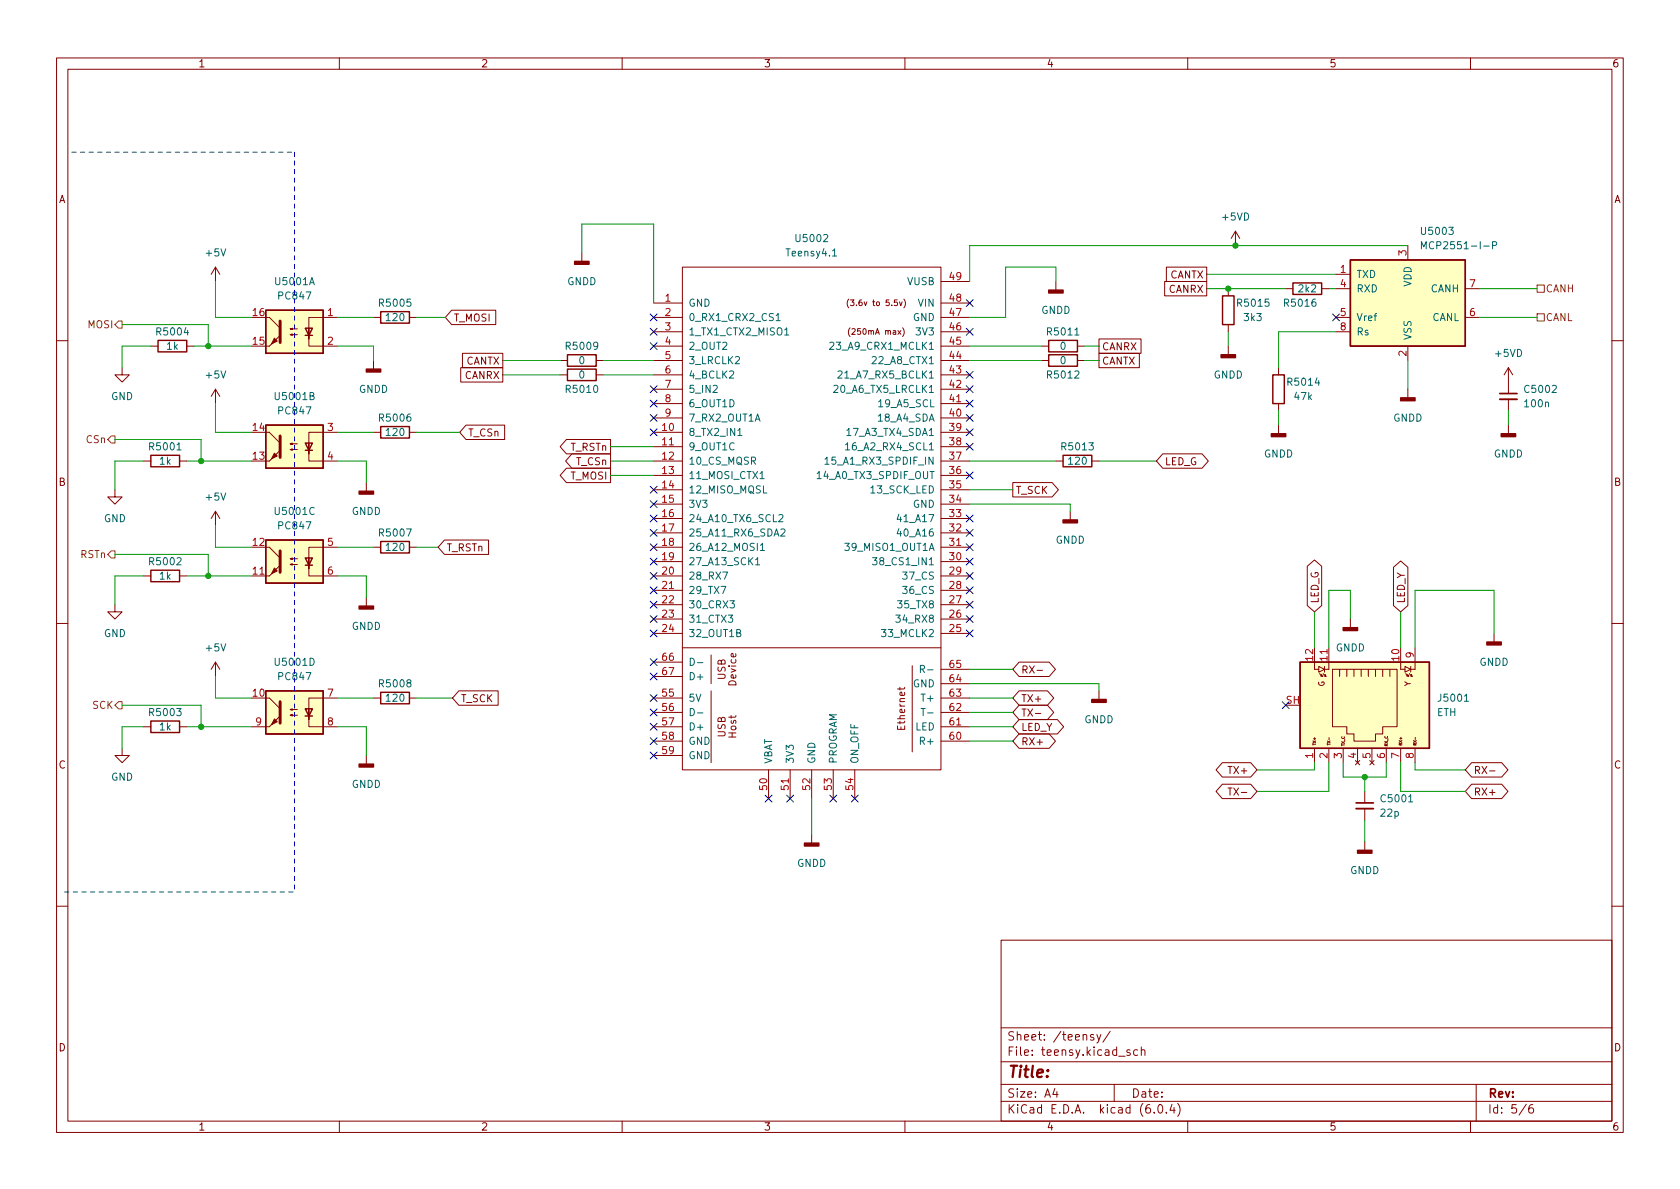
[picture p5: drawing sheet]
<svg xmlns="http://www.w3.org/2000/svg" width="297mm" height="210mm" viewBox="0 0 297 210" stroke-linecap="round" stroke-linejoin="round" font-family="sans-serif">
<defs><g id="words">
<text font-size="2.8" fill="#840000" x="178" y="190.6">Title:</text>
<g font-size="2.1" fill="#840000">
<text x="178" y="184">Sheet: /teensy/</text>
<text x="178" y="186.7">File: teensy.kicad_sch</text>
<text x="178" y="196.9">KiCad E.D.A. kicad (6.0.4)</text>
<text x="178" y="194.1">Size: A4</text>
<text x="200" y="194.1">Date:</text>
<text x="263" y="194.1">Rev:</text>
<text x="263" y="196.9">Id: 5/6</text>
</g>
<g font-size="1.8" fill="#840000">
<text x="35" y="11.9">1</text>
<text x="85" y="11.9">2</text>
<text x="135" y="11.9">3</text>
<text x="185" y="11.9">4</text>
<text x="235" y="11.9">5</text>
<text x="285" y="11.9">6</text>
<text x="10.3" y="35.9">A</text>
<text x="285.3" y="35.9">A</text>
<text x="206.6" y="51.8">CANRX</text>
<text x="206.8" y="49.2">CANTX</text>
<text x="80.2" y="56.9">T_MOSI</text>
<text x="82.3" y="64.5">CANTX</text>
<text x="194.8" y="64.5">CANTX</text>
<text x="194.8" y="61.9">CANRX</text>
<text x="82.1" y="67">CANRX</text>
<text x="82.7" y="77.2">T_CSn</text>
<text x="100.8" y="79.7">T_RSTn</text>
<text x="101.9" y="82.3">T_CSn</text>
<text x="205.9" y="82.3">LED_G</text>
<text x="10.3" y="85.9">B</text>
<text x="100.9" y="84.8">T_MOSI</text>
<text x="179.5" y="87.3">T_SCK</text>
<text x="285.3" y="85.9">B</text>
<text x="78.9" y="97.5">T_RSTn</text>
<text x="233.1" y="106.8" transform="rotate(-90 233.1 106.8)">LED_G</text>
<text x="248.4" y="106.8" transform="rotate(-90 248.4 106.8)">LED_Y</text>
<text x="180.5" y="119.1">RX-</text>
<text x="81.4" y="124.2">T_SCK</text>
<text x="128.3" y="120.2" transform="rotate(-90 128.3 120.2)">USB</text>
<text x="130.2" y="121.2" transform="rotate(-90 130.2 121.2)">Device</text>
<text x="180.5" y="124.2">TX+</text>
<text x="128.3" y="130.4" transform="rotate(-90 128.3 130.4)">USB</text>
<text x="130.2" y="130.5" transform="rotate(-90 130.2 130.5)">Host</text>
<text x="160" y="128.9" transform="rotate(-90 160 128.9)">Ethernet</text>
<text x="180.5" y="126.7">TX-</text>
<text x="180.5" y="131.8">RX+</text>
<text x="180.5" y="129.2">LED_Y</text>
<text x="10.3" y="135.9">C</text>
<text x="217.5" y="136.9">TX+</text>
<text x="260.5" y="136.9">RX-</text>
<text x="285.3" y="135.9">C</text>
<text x="218" y="140.7">TX-</text>
<text x="260.5" y="140.7">RX+</text>
<text x="10.3" y="185.9">D</text>
<text x="285.3" y="185.9">D</text>
<text x="35" y="199.9">1</text>
<text x="85" y="199.9">2</text>
<text x="135" y="199.9">3</text>
<text x="185" y="199.9">4</text>
<text x="235" y="199.9">5</text>
<text x="285" y="199.9">6</text>
</g>
<g font-size="1.8" fill="#006464">
<text x="216.2" y="39">+5VD</text>
<text x="251.5" y="41.5">U5003</text>
<text x="36.5" y="45.3">+5V</text>
<text x="139.2" y="45.3">Teensy4.1</text>
<text x="140.9" y="42.8">U5002</text>
<text x="252.6" y="44.1">MCP2551-I-P</text>
<text x="48.8" y="50.4">U5001A</text>
<text x="49.4" y="53">PC847</text>
<text x="100.3" y="50.4">GNDD</text>
<text x="160.4" y="50.4">VUSB</text>
<text x="229.7" y="51.7">2k2</text>
<text x="239.8" y="49.1">TXD</text>
<text x="239.8" y="51.7">RXD</text>
<text x="249.6" y="50.7" transform="rotate(-90 249.6 50.7)">VDD</text>
<text x="253" y="51.7">CANH</text>
<text x="27.9" y="59.3">R5004</text>
<text x="67.2" y="54.2">R5005</text>
<text x="68.4" y="56.8">120</text>
<text x="121.7" y="54.2">GND</text>
<text x="121.7" y="56.8">0_RX1_CRX2_CS1</text>
<text x="121.7" y="59.3">1_TX1_CTX2_MISO1</text>
<text x="161.4" y="56.8">GND</text>
<text x="162.2" y="59.3">3V3</text>
<text x="162.4" y="54.2">VIN</text>
<text x="184.1" y="55.5">GNDD</text>
<text x="185.4" y="59.3">R5011</text>
<text x="219" y="54.2">R5015</text>
<text x="220" y="56.8">3k3</text>
<text x="227.3" y="54.2">R5016</text>
<text x="239.8" y="56.8">Vref</text>
<text x="239.8" y="59.3">Rs</text>
<text x="253.2" y="56.8">CANL</text>
<text x="29.5" y="61.8">1k</text>
<text x="100.3" y="61.8">R5009</text>
<text x="102.4" y="64.4">0</text>
<text x="121.7" y="64.4">3_LRCLK2</text>
<text x="121.7" y="61.8">2_OUT2</text>
<text x="147.4" y="61.8">23_A9_CRX1_MCLK1</text>
<text x="154.6" y="64.4">22_A8_CTX1</text>
<text x="187.5" y="61.8">0</text>
<text x="187.5" y="64.4">0</text>
<text x="249.6" y="60.2" transform="rotate(-90 249.6 60.2)">VSS</text>
<text x="264.5" y="63.1">+5VD</text>
<text x="19.6" y="70.7">GND</text>
<text x="36.5" y="66.9">+5V</text>
<text x="48.8" y="70.7">U5001B</text>
<text x="63.4" y="69.5">GNDD</text>
<text x="100.3" y="69.5">R5010</text>
<text x="102.4" y="66.9">0</text>
<text x="121.7" y="66.9">4_BCLK2</text>
<text x="121.7" y="69.5">5_IN2</text>
<text x="148" y="69.5">20_A6_TX5_LRCLK1</text>
<text x="148.8" y="66.9">21_A7_RX5_BCLK1</text>
<text x="185.4" y="66.9">R5012</text>
<text x="214.6" y="66.9">GNDD</text>
<text x="227.9" y="68.2">R5014</text>
<text x="228.9" y="70.7">47k</text>
<text x="269.8" y="69.5">C5002</text>
<text x="49.4" y="73.3">PC847</text>
<text x="67.2" y="74.5">R5006</text>
<text x="68.4" y="77.1">120</text>
<text x="121.7" y="77.1">8_TX2_IN1</text>
<text x="121.7" y="72">6_OUT1D</text>
<text x="121.7" y="74.5">7_RX2_OUT1A</text>
<text x="150.2" y="77.1">17_A3_TX4_SDA1</text>
<text x="155.4" y="74.5">18_A4_SDA</text>
<text x="155.6" y="72">19_A5_SCL</text>
<text x="246.3" y="74.5">GNDD</text>
<text x="269.7" y="72">100n</text>
<text x="26.6" y="79.6">R5001</text>
<text x="28.2" y="82.2">1k</text>
<text x="121.7" y="79.6">9_OUT1C</text>
<text x="121.7" y="82.2">10_CS_MQSR</text>
<text x="146.8" y="82.2">15_A1_RX3_SPDIF_IN</text>
<text x="150.2" y="79.6">16_A2_RX4_SCL1</text>
<text x="187.9" y="79.6">R5013</text>
<text x="189" y="82.2">120</text>
<text x="223.5" y="80.9">GNDD</text>
<text x="264.1" y="80.9">GNDD</text>
<text x="36.5" y="88.5">+5V</text>
<text x="121.7" y="84.7">11_MOSI_CTX1</text>
<text x="121.7" y="87.2">12_MISO_MQSL</text>
<text x="121.7" y="89.8">3V3</text>
<text x="145" y="84.7">14_A0_TX3_SPDIF_OUT</text>
<text x="154.1" y="87.2">13_SCK_LED</text>
<text x="161.4" y="89.8">GND</text>
<text x="18.4" y="92.3">GND</text>
<text x="48.8" y="91.1">U5001C</text>
<text x="49.4" y="93.6">PC847</text>
<text x="62.2" y="91.1">GNDD</text>
<text x="67.2" y="94.9">R5007</text>
<text x="121.7" y="92.3">24_A10_TX6_SCL2</text>
<text x="121.7" y="94.9">25_A11_RX6_SDA2</text>
<text x="159.2" y="94.9">40_A16</text>
<text x="159.2" y="92.3">41_A17</text>
<text x="26.6" y="99.9">R5002</text>
<text x="68.4" y="97.4">120</text>
<text x="121.7" y="97.4">26_A12_MOSI1</text>
<text x="121.7" y="99.9">27_A13_SCK1</text>
<text x="149.9" y="97.4">39_MISO1_OUT1A</text>
<text x="155.2" y="99.9">38_CS1_IN1</text>
<text x="186.6" y="96.1">GNDD</text>
<text x="28.2" y="102.5">1k</text>
<text x="121.7" y="102.5">28_RX7</text>
<text x="121.7" y="105">29_TX7</text>
<text x="121.7" y="107.6">30_CRX3</text>
<text x="159.2" y="107.6">35_TX8</text>
<text x="159.9" y="105">36_CS</text>
<text x="159.9" y="102.5">37_CS</text>
<text x="18.4" y="112.6">GND</text>
<text x="62.2" y="111.4">GNDD</text>
<text x="121.7" y="110.1">31_CTX3</text>
<text x="121.7" y="112.6">32_OUT1B</text>
<text x="156.3" y="112.6">33_MCLK2</text>
<text x="159" y="110.1">34_RX8</text>
<text x="36.5" y="115.2">+5V</text>
<text x="48.8" y="117.7">U5001D</text>
<text x="163.5" y="119">R-</text>
<text x="236.2" y="115.2">GNDD</text>
<text x="261.6" y="117.7">GNDD</text>
<text x="49.4" y="120.3">PC847</text>
<text x="67.2" y="121.5">R5008</text>
<text x="68.4" y="124.1">120</text>
<text x="121.7" y="124.1">5V</text>
<text x="121.7" y="120.3">D+</text>
<text x="161.4" y="121.5">GND</text>
<text x="163.2" y="124.1">T+</text>
<text x="254.5" y="124.1">J5001</text>
<text x="26.6" y="126.6">R5003</text>
<text x="28.2" y="129.2">1k</text>
<text x="121.7" y="129.2">D+</text>
<text x="121.7" y="131.7">GND</text>
<text x="161.8" y="129.2">LED</text>
<text x="163" y="131.7">R+</text>
<text x="163.7" y="126.6">T-</text>
<text x="191.7" y="127.9">GNDD</text>
<text x="254" y="126.6">ETH</text>
<text x="121.7" y="134.2">GND</text>
<text x="136.5" y="135.1" transform="rotate(-90 136.5 135.1)">VBAT</text>
<text x="140.3" y="135.1" transform="rotate(-90 140.3 135.1)">3V3</text>
<text x="144.1" y="135.1" transform="rotate(-90 144.1 135.1)">GND</text>
<text x="148" y="135.1" transform="rotate(-90 148 135.1)">PROGRAM</text>
<text x="151.8" y="135.1" transform="rotate(-90 151.8 135.1)">ON_OFF</text>
<text x="19.6" y="138">GND</text>
<text x="62.2" y="139.3">GNDD</text>
<text x="244.4" y="141.9">C5001</text>
<text x="244.2" y="144.4">22p</text>
<text x="140.9" y="153.3">GNDD</text>
<text x="238.7" y="154.6">GNDD</text>
</g>
<g font-size="1.8" fill="#a90000">
<text x="248.7" y="45.2" transform="rotate(-90 248.7 45.2)">3</text>
<text x="117.6" y="53.3">1</text>
<text x="167.9" y="53.3">48</text>
<text x="167.9" y="49.5">49</text>
<text x="237" y="48.3">1</text>
<text x="237" y="50.8">4</text>
<text x="259.9" y="50.8">7</text>
<text x="44.7" y="55.9">16</text>
<text x="57.9" y="55.9">1</text>
<text x="117.6" y="55.9">2</text>
<text x="117.6" y="58.4">3</text>
<text x="167.9" y="58.4">46</text>
<text x="167.9" y="55.9">47</text>
<text x="237" y="55.9">5</text>
<text x="237" y="58.4">8</text>
<text x="259.9" y="55.9">6</text>
<text x="44.7" y="61">15</text>
<text x="57.9" y="61">2</text>
<text x="117.6" y="63.5">5</text>
<text x="117.6" y="61">4</text>
<text x="167.9" y="63.5">44</text>
<text x="167.9" y="61">45</text>
<text x="248.7" y="63" transform="rotate(-90 248.7 63)">2</text>
<text x="117.6" y="66">6</text>
<text x="117.6" y="68.6">7</text>
<text x="117.6" y="71.1">8</text>
<text x="167.9" y="71.1">41</text>
<text x="167.9" y="68.6">42</text>
<text x="167.9" y="66">43</text>
<text x="44.7" y="76.2">14</text>
<text x="57.9" y="76.2">3</text>
<text x="117.1" y="76.2">10</text>
<text x="117.6" y="73.7">9</text>
<text x="167.9" y="76.2">39</text>
<text x="167.9" y="73.7">40</text>
<text x="44.7" y="81.3">13</text>
<text x="57.9" y="81.3">4</text>
<text x="117.1" y="78.7">11</text>
<text x="117.1" y="81.3">12</text>
<text x="117.1" y="83.8">13</text>
<text x="167.9" y="83.8">36</text>
<text x="167.9" y="81.3">37</text>
<text x="167.9" y="78.7">38</text>
<text x="117.1" y="86.4">14</text>
<text x="117.1" y="88.9">15</text>
<text x="167.9" y="86.4">35</text>
<text x="167.9" y="88.9">34</text>
<text x="117.1" y="91.4">16</text>
<text x="117.1" y="94">17</text>
<text x="167.9" y="94">32</text>
<text x="167.9" y="91.4">33</text>
<text x="44.7" y="101.6">11</text>
<text x="44.7" y="96.5">12</text>
<text x="57.9" y="96.5">5</text>
<text x="57.9" y="101.6">6</text>
<text x="117.1" y="96.5">18</text>
<text x="117.1" y="99.1">19</text>
<text x="117.1" y="101.6">20</text>
<text x="167.9" y="101.6">29</text>
<text x="167.9" y="99.1">30</text>
<text x="167.9" y="96.5">31</text>
<text x="117.1" y="104.1">21</text>
<text x="117.1" y="106.7">22</text>
<text x="167.9" y="106.7">27</text>
<text x="167.9" y="104.1">28</text>
<text x="117.1" y="109.2">23</text>
<text x="117.1" y="111.8">24</text>
<text x="167.9" y="111.8">25</text>
<text x="167.9" y="109.2">26</text>
<text x="117.1" y="116.8">66</text>
<text x="117.1" y="119.4">67</text>
<text x="167.9" y="118.1">65</text>
<text x="232.2" y="116.8" transform="rotate(-90 232.2 116.8)">12</text>
<text x="234.7" y="116.8" transform="rotate(-90 234.7 116.8)">11</text>
<text x="247.4" y="116.8" transform="rotate(-90 247.4 116.8)">10</text>
<text x="249.9" y="116.3" transform="rotate(-90 249.9 116.3)">9</text>
<text x="44.7" y="123.2">10</text>
<text x="57.9" y="123.2">7</text>
<text x="117.1" y="123.2">55</text>
<text x="117.1" y="125.7">56</text>
<text x="167.9" y="125.7">62</text>
<text x="167.9" y="123.2">63</text>
<text x="167.9" y="120.6">64</text>
<text x="227.4" y="124.5">SH</text>
<text x="45.2" y="128.3">9</text>
<text x="57.9" y="128.3">8</text>
<text x="117.1" y="128.3">57</text>
<text x="117.1" y="130.8">58</text>
<text x="167.9" y="130.8">60</text>
<text x="167.9" y="128.3">61</text>
<text x="117.1" y="133.3">59</text>
<text x="232.2" y="134.1" transform="rotate(-90 232.2 134.1)">1</text>
<text x="234.7" y="134.1" transform="rotate(-90 234.7 134.1)">2</text>
<text x="237.2" y="134.1" transform="rotate(-90 237.2 134.1)">3</text>
<text x="239.8" y="134.1" transform="rotate(-90 239.8 134.1)">4</text>
<text x="242.3" y="134.1" transform="rotate(-90 242.3 134.1)">5</text>
<text x="244.9" y="134.1" transform="rotate(-90 244.9 134.1)">6</text>
<text x="247.4" y="134.1" transform="rotate(-90 247.4 134.1)">7</text>
<text x="249.9" y="134.1" transform="rotate(-90 249.9 134.1)">8</text>
<text x="135.6" y="139.7" transform="rotate(-90 135.6 139.7)">50</text>
<text x="139.4" y="139.7" transform="rotate(-90 139.4 139.7)">51</text>
<text x="143.3" y="139.7" transform="rotate(-90 143.3 139.7)">52</text>
<text x="147.1" y="139.7" transform="rotate(-90 147.1 139.7)">53</text>
<text x="150.9" y="139.7" transform="rotate(-90 150.9 139.7)">54</text>
</g>
<g font-size="1.8" fill="#725600">
<text x="273.2" y="51.7">CANH</text>
<text x="15.6" y="58">MOSI</text>
<text x="273.2" y="56.8">CANL</text>
<text x="15.3" y="78.4">CSn</text>
<text x="14.2" y="98.7">RSTn</text>
<text x="16.4" y="125.3">SCK</text>
</g>
<g font-size="1.4" fill="#840000">
<text x="150.5" y="59.2">(250mA max)</text>
<text x="150.7" y="54.1">(3.6v to 5.5v)</text>
<text x="234.2" y="121.4" transform="rotate(-90 234.2 121.4)">G</text>
<text x="249.4" y="121.4" transform="rotate(-90 249.4 121.4)">Y</text>
</g>
<g font-size=".7" fill="#840000">
<text x="232.7" y="131.7" transform="rotate(-90 232.7 131.7)">TX+</text>
<text x="235.2" y="131.6" transform="rotate(-90 235.2 131.6)">TX-</text>
<text x="237.7" y="131.9" transform="rotate(-90 237.7 131.9)">TX_C</text>
<text x="245.4" y="132" transform="rotate(-90 245.4 132)">RX_C</text>
<text x="247.9" y="131.7" transform="rotate(-90 247.9 131.7)">RX+</text>
<text x="250.4" y="131.7" transform="rotate(-90 250.4 131.7)">RX-</text>
</g>
</g></defs>
<g fill="none" stroke="#840000" stroke-width=".18">
<path d="M10 10.2h277v190.1h-277zM12 12.2h273v186.1h-273zM60 10.2v2M110 10.2v2M160 10.2v2M210 10.2v2M260 10.2v2M38.1 47.2v2.6M38.1 47.2l-.8 1.3M38.1 47.2l.8 1.3M47 56.1h.6l1.9 1.9M51.3 59.2l.4-.2v.3l-.4-.1h1.3"/>
<path d="M51.3 58.2l.4-.2v.3l-.4-.1h1.3M54.6 59.3v1.9h5.1M59.7 56.1h-5.1v3.8v-1.9M66 56.1h1.3M72.4 56.1h1.3M79.9 54.9h7.8v2.5h-7.8l-1.2-1.3zM102.9 44.7v1.5M115.6 56.1h5M115.6 58.7h5M115.6 53.6h5M120.6 47.2h45.8v88.9h-45.8zM150.1 52.9a1.17 1.17 0 0 0 0 1.5"/>
<path d="M150.3 58a1.17 1.17 0 0 0 0 1.5M159 53.4l.3 .6 .2-.6M159.6 58a1.17 1.17 0 0 1 0 1.5M159.8 52.9a1.17 1.17 0 0 1 0 1.5M166.4 56.1h5M166.4 58.7h5M166.4 53.6h5M166.4 49.8h5M186.7 49.8v1.5M194.3 59.9h7.4v2.6h-7.4zM205.9 49.8h7.5v2.5h-7.5zM206.2 47.2h7.2v2.6h-7.2z"/>
<path d="M217.2 51v1.3M217.2 57.4v1.3M218.4 40.9l-.7 1.3M218.4 40.9v2.5M218.4 40.9l.8 1.3M227.3 51h1.3M233.7 51h1.2M236.2 56.1h2.6M236.2 48.5h2.6M236.2 51h2.6M236.2 58.7h2.6M248.9 43.4v2.6"/>
<path d="M259.1 56.1h2.5M259.1 51h2.5M10 60.2h2M21.6 65v1.3h1.3l-1.3 1.3-1.3-1.3h1.3M26.7 61.2h1.2M33 61.2h1.3M38.1 68.8v2.6M38.1 68.8l-.8 1.3M38.1 68.8l.8 1.3M47 61.2h.6M47 76.4h.6l1.9 2M51.3 79.5l.4-.1v.2l-.4-.1h1.3"/>
<path d="M51.3 78.5l.4-.1v.2l-.4-.1h1.3M54.6 79.6v1.9h5.1M59.7 76.4h-5.1v3.9v-1.9M66 76.4h1.3M66 63.7v1.6M72.4 76.4h1.3M81.5 65h7.4v2.6h-7.4zM81.8 62.5h7.1v2.5h-7.1zM82.4 75.2h6.8v2.5h-6.8l-1.1-1.3zM99.1 66.3h1.2M99.1 63.7h1.2M100.1 77.7h7.8v2.6h-7.8l-1.1-1.3z"/>
<path d="M105.4 66.3h1.3M105.4 63.7h1.3M115.6 61.2h5M115.6 76.4h5M115.6 79h5M115.6 73.9h5M115.6 71.4h5M115.6 68.8h5M115.6 66.3h5M115.6 63.7h5M166.4 61.2h5M166.4 76.4h5"/>
<path d="M166.4 79h5M166.4 73.9h5M166.4 71.4h5M166.4 68.8h5M166.4 66.3h5M166.4 63.7h5M184.1 61.2h1.3M184.1 63.7h1.3M190.5 61.2h1.3M190.5 63.7h1.3M194.3 62.5h7.1v2.5h-7.1zM217.2 61.2v1.5"/>
<path d="M226.1 65v1.3M226.1 71.4v1.2M226.1 75.2v1.5M248.9 61.2v2.5M248.9 68.8v1.6M266.7 65l-.8 1.3M266.7 65v4.6M266.7 70.6v2M266.7 75.2v1.5M266.7 65l.8 1.3M285 60.2h2M20.3 86.6v1.3h1.3l-1.3 1.2-1.3-1.2h1.3"/>
<path d="M25.4 81.5h1.3M31.7 81.5h1.3M38.1 90.4l-.8 1.3M38.1 90.4v2.6M38.1 90.4l.8 1.3M47 81.5h.6M47 96.8h.6l1.9 1.9M51.3 99.8l.4-.1v.2l-.4-.1h1.3M51.3 98.8l.4-.1v.2l-.4-.1h1.3M54.6 99.9v1.9h5.1M59.7 96.8h-5.1v3.8v-1.9M64.8 85.3v1.6"/>
<path d="M66 96.8h1.3M72.4 96.8h1.3M78.6 95.5h7.8v2.5h-7.8l-1.1-1.2zM100.1 82.8h7.8v2.5h-7.8l-1.1-1.2zM101.1 80.3h6.8v2.5h-6.8l-1.1-1.3zM115.6 81.5h5M115.6 96.8h5M115.6 84.1h5M115.6 86.6h5M115.6 89.1h5M115.6 91.7h5M115.6 94.2h5"/>
<path d="M115.6 99.3h5M166.4 81.5h5M166.4 96.8h5M166.4 84.1h5M166.4 86.6h5M166.4 89.1h5M166.4 91.7h5M166.4 94.2h5M166.4 99.3h5M179.1 85.3h6.9l1.1 1.3-1.1 1.3h-6.9zM186.7 81.5h1.3M189.2 90.4v1.5"/>
<path d="M193 81.5h1.3M205.6 80.3h6.9l1.1 1.2-1.1 1.3h-6.9l-1.1-1.3zM10 110.2h2M20.3 106.9v1.3h1.3l-1.3 1.3-1.3-1.3h1.3M25.4 101.8h1.3M31.7 101.8h1.3M38.1 117.1v2.5M38.1 117.1l-.8 1.3M38.1 117.1l.8 1.3M44.4 101.8h3.2M64.8 105.7v1.5M115.6 101.8h5"/>
<path d="M115.6 104.4h5M115.6 106.9h5M115.6 109.5h5M115.6 112h5M115.6 117.1h5M115.6 119.6h5M120.6 114.5h45.8M125.7 115.8v5.1M161.3 117.7v15.3M166.4 101.8h5M166.4 118.4h5M166.4 104.4h5"/>
<path d="M166.4 106.9h5M166.4 109.5h5M166.4 112h5M180.2 117.1h5.3l1.1 1.3-1.1 1.2h-5.3l-1.1-1.2zM183.4 118.5h.9M231.1 100.1l1.3-1.1 1.3 1.1v7l-1.3 1.1-1.3-1.1zM232.4 117.1v1.3h.8M233.2 117.9l1 .5-1 .5zM233.3 119.1l.5 .5-.1-.4M233.4 119.5l.4 .1M233.9 119.1l.5 .5-.1-.4M234.1 119.5l.3 .1"/>
<path d="M234.2 117.9v1M234.9 114.5v3.9h-.7M235.6 118.4h11.4v10.1h-2.5v1.3h-1.3v1.3h-3.8v-1.3h-1.3v-1.3h-2.5zM236.9 118.4v1.2M238.1 118.4v1.2M238.8 109.5v1.5M239.4 118.4v1.2M240.7 118.4v1.2M241.9 118.4v1.2M243.2 118.4v1.2M244.5 118.4v1.2M245.7 118.4v1.2"/>
<path d="M246.4 100.3l1.2-1.1 1.3 1.1v6.8l-1.3 1.1-1.2-1.1zM247.6 117.1v1.3h.8M248.4 117.9l1 .5-1 .5zM248.5 119.1l.5 .5-.1-.4M248.7 119.5l.3 .1M249.2 119.1l.5 .5-.1-.4M249.3 119.5l.4 .1M249.4 117.9v1M250.2 114.5v3.9h-.8M264.2 112v1.5M285 110.2h2M21.6 132.3v1.3h1.3l-1.3 1.3-1.3-1.3h1.3"/>
<path d="M25.4 128.5h1.3M31.7 128.5h1.3M44.4 128.5h3.2M47 123.4h.6l1.9 1.9M51.3 126.5l.4-.1v.2l-.4-.1h1.3M51.3 125.5l.4-.2v.3l-.4-.1h1.3M54.6 126.6v1.9h5.1M59.7 123.4h-5.1v3.8v-1.9M64.8 133.6v1.5M66 123.4h1.3M72.4 123.4h1.3M81.1 122.2h7v2.5h-7l-1.1-1.3z"/>
<path d="M115.6 128.5h5M115.6 123.4h5M115.6 126h5M115.6 131.1h5M115.6 133.6h5M125.7 122.2v12.7M135.9 136.1v5.1M139.7 136.1v5.1M143.5 136.1v5.1M147.3 136.1v5.1M151.1 136.1v5.1M159.1 121.5v.5"/>
<path d="M160 121.5l-.2 .3h-1.1M166.4 128.5h5M166.4 123.4h5M166.4 126h5M166.4 131.1h5M166.4 120.9h5M180.2 122.2h5l1.1 1.2-1.1 1.3h-5l-1.1-1.3zM180.2 124.7h5l1.1 1.3-1.1 1.2h-5l-1.1-1.2zM180.2 129.8h5.3l1.1 1.3-1.1 1.2h-5.3l-1.1-1.2zM180.2 127.2h6.8l1.1 1.3-1.1 1.3h-6.8l-1.1-1.3zM183.1 126.2h.9M194.3 122.2v1.5"/>
<path d="M216.1 138.7h5l1.1 1.2-1.1 1.3h-5l-1.1-1.3zM216.1 134.9h5l1.1 1.2-1.1 1.3h-5l-1.1-1.3zM217.1 139.3h.7M232.4 132.3v2.6M234.9 132.3v2.6M237.5 132.3v2.6M239.6 134.5l.8 .7M240 132.3v2.6M240.4 134.5l-.8 .7M241.3 139.9v2.1M242.2 134.5l.8 .7M242.6 132.3v2.6"/>
<path d="M243 134.5l-.8 .7M245.1 132.3v2.6M247.6 132.3v2.6M250.2 132.3v2.6M260.2 138.7h5.3l1.1 1.2-1.1 1.3h-5.3l-1.1-1.3zM260.2 134.9h5.3l1.1 1.2-1.1 1.3h-5.3l-1.1-1.3zM263.4 136.3h.9M143.5 147.6v1.5M241.3 143v2M241.3 148.8v1.6M10 160.2h2M177 166.3h108v32h-108z"/>
<path d="M285 160.2h2M60 198.3v2M110 198.3v2M160 198.3v2M177 194.8h108M177 191.8h108M177 187.8h108M177 181.8h108M186.5 192.5l-.4 1h1M186.9 193v1M193.4 183l-.4-.1-.2 .2 .1 .3 .5 .1v.4h-.6M193.9 182.9l.4 1"/>
<path d="M194.6 182.9l-.5 1.4-.2 .1M196.3 182.4l-1.3 1.9M197 191.8v3M199.8 185.7l-.4-.1-.2 .2 .1 .3 .5 .1v.4h-.6M201.1 185.7l-.4-.1-.3 .3v.4l.2 .3h.5M201.8 185.8l.2-.2 .4 .1v.9M201.8 185.1v1.5M204.1 196.7v.1M204.9 195.4l.2-.1a.81 .81 0 0 1 .6 .7 .81 .81 0 0 1-.3 .8h-.2a.81 .81 0 0 1-.6-.6 .81 .81 0 0 1 .3-.8zM206.2 196.7v.1M207.2 195.3l-.3 1h.9M207.6 195.8v1"/>
<path d="M208.2 195.1a1.72 1.72 0 0 1 0 2.3M210 198.3v2M260 198.3v2M261 191.8v6.5M269.9 195.3l-1.3 1.9M271 195.3a.6 .6 0 0 0-.7 .7v.5l.1 .3h.5l.2-.1 .1-.5-.2-.2-.4-.1-.3 .3"/>
</g>
<g fill="none" stroke="#840000" stroke-width=".25">
<path d="M47 54.9h10.1v7.6h-10.1zM54 58h1.2l-.6 1.3zM54 59.3h1.2M67.3 55.1h5.1v2h-5.1zM216.2 52.3h2v5.1h-2zM228.6 50h5.1v2.1h-5.1zM238.8 46h20.3v15.2h-20.3zM27.9 60.2h5.1v2h-5.1zM47 75.2h10.1v7.6h-10.1zM54 78.4h1.2l-.6 1.2zM54 79.6h1.2M67.3 75.4h5.1v2.1h-5.1z"/>
<path d="M100.3 62.7h5.1v2.1h-5.1zM100.3 65.3h5.1v2h-5.1zM185.4 60.2h5.1v2h-5.1zM185.4 62.7h5.1v2.1h-5.1zM225 66.3h2.1v5.1h-2.1zM26.7 80.5h5v2h-5zM47 95.5h10.1v7.6h-10.1zM54 98.7h1.2l-.6 1.2zM54 99.9h1.2M67.3 95.8h5.1v2h-5.1zM188 80.5h5v2h-5zM26.7 100.8h5v2.1h-5z"/>
<path d="M229.9 117.1h22.8v15.2h-22.8zM26.7 127.5h5v2h-5zM47 122.2h10.1v7.6h-10.1zM54 125.3h1.2l-.6 1.3zM54 126.6h1.2M67.3 122.4h5.1v2.1h-5.1z"/>
</g>
<g fill="#ffffc2" stroke="#ffffc2" stroke-width=".18">
<path d="M47 95.5h10.1v7.6h-10.1z"/>
<path d="M47 54.9h10.1v7.6h-10.1z"/>
<path d="M47 75.2h10.1v7.6h-10.1z"/>
<path d="M238.8 46h20.3v15.2h-20.3z"/>
<path d="M229.9 117.1h22.8v15.2h-22.8z"/>
<path d="M47 122.2h10.1v7.6h-10.1z"/>
</g>
<g fill="#840000" stroke="#840000" stroke-width=".18">
<path d="M49.5 99.9l-1.9 1.9z"/>
<path d="M48.5 100.5l.5 .5-1 .5z"/>
<path d="M49.5 59.3l-1.9 1.9z"/>
<path d="M48.5 59.8l.5 .5-1 .5z"/>
<path d="M47.6 81.5l1.9-1.9z"/>
<path d="M48.5 80.1l.5 .5-1 .5z"/>
<path d="M47.6 128.5l1.9-1.9z"/>
<path d="M48.5 127.1l.5 .5-1 .5z"/>
</g>
<path d="M49.5 56.8v3.8M49.5 77.1v3.8M49.5 97.4v3.8M49.5 124.1v3.8" fill="none" stroke="#840000" stroke-width=".51"/>
<path d="M265.2 70.6h3M239.8 143h3" fill="none" stroke="#840000" stroke-width=".33"/>
<path d="M265.2 69.6h3M239.8 142h3" fill="none" stroke="#840000" stroke-width=".3"/>
<g fill="#840000" stroke="#840000" stroke-width=".25">
<path d="M193 123.7h2.6v.5h-2.6z"/>
<path d="M188 91.9h2.5v.6h-2.5z"/>
<path d="M215.9 62.7h2.5v.5h-2.5z"/>
<path d="M247.6 70.4h2.6v.5h-2.6z"/>
<path d="M237.5 111h2.5v.5h-2.5z"/>
<path d="M142.2 149.1h2.6v.5h-2.6z"/>
<path d="M63.5 107.2h2.5v.5h-2.5z"/>
<path d="M63.5 86.9h2.5v.5h-2.5z"/>
<path d="M265.4 76.7h2.6v.5h-2.6z"/>
<path d="M101.6 46.2h2.5v.5h-2.5z"/>
<path d="M64.8 65.3h2.5v.5h-2.5z"/>
<path d="M240 150.4h2.6v.5h-2.6z"/>
<path d="M185.4 51.3h2.6v.5h-2.6z"/>
<path d="M63.5 135.1h2.5v.5h-2.5z"/>
<path d="M224.8 76.7h2.5v.5h-2.5z"/>
<path d="M262.9 113.5h2.5v.5h-2.5z"/>
</g>
<g fill="none" stroke="#006464" stroke-width=".18">
<path d="M137.2 55.8l.4-.4v1.3M137.2 56.7h.7M138.7 59.2h.8M147.2 45.3h.7M251.3 44v-1.3l.4 .9 .5-.9v1.3M263.9 43.4l.6-.1 .1-.1v-.3l-.7-.2v1.3M130.5 77h.7M146.7 60.6l.5-.1 .2 .4-.7 .9h.7M147.4 68.3l.5-.2 .3 .4-.8 .9h.8M148.2 65.7l.4-.1 .3 .4-.8 .9h.8M149.5 78.7l.4-.4v1.3M149.5 79.6h.7"/>
<path d="M149.7 76.1l.4-.3v1.2M149.7 77h.8M133.6 99l.4-.4v1.3M133.6 99.9h.7M134.4 84.6h.7M134.4 96.4l.4-.3v1.2M134.4 97.3h.8M137.7 91.1l.5-.1 .2 .4-.8 .9h.8M138.1 93.7l.5-.2 .2 .4-.8 .9h.8M144.5 83.7l.3-.3v1.2M144.5 84.6h.7M145.9 81.2l.3-.4v1.3"/>
<path d="M145.9 82.1h.7M154.3 98.6h.8l-.5 .5 .4 .1v.6l-.2 .1-.5-.1M122 116.4a.64 .64 0 0 1 .8 .6 .64 .64 0 0 1-.8 .7zM123.3 117.2h1M127.8 101.2h.8l-.5 1.2M158.4 108.8h.8l-.5 .5 .4 .1v.5l-.2 .1-.5-.1M162.7 118.3h.6l.2-.2-.1-.3-.7-.1v1.2M122 125.3a.64 .64 0 0 1 .8 .6 .64 .64 0 0 1-.8 .7zM123.3 126.1h1M162.9 125.3h.7M258.9 124h.7"/>
</g>
<path d="M21 56.8h.6v1.2h-.6l-.7-.6zM271.8 50.4h1.2v1.3h-1.2zM271.8 55.5h1.2v1.3h-1.2zM19 77.7l.7-.6h.6v1.3h-.6zM19.7 97.4h.6v1.3h-.6l-.7-.7zM21 124.1h.6v1.2h-.6l-.7-.6z" fill="none" stroke="#725600" stroke-width=".18"/>
<path d="M12.7 26.9h39.4M52.1 26.9v130.8M11.4 157.7h40.7" fill="none" stroke="#0000c2" stroke-width=".18" stroke-dasharray=".8 .8"/>
<g fill="none" stroke="#009600" stroke-width=".18">
<path d="M21.6 57.4h15.2v3.8M38.1 49.8v6.3h6.3M59.7 56.1h6.3M73.7 56.1h5M102.9 44.7v-5.1h12.7v14M186.7 49.8v-2.6h-8.9v8.9h-6.4M213.4 51h13.9M213.4 48.5h22.8M217.2 58.7v2.5M234.9 51h1.3M236.2 58.7h-10.1v6.3M248.9 43.4h-77.5v6.4"/>
<path d="M261.6 56.1h10.2M261.6 51h10.2M20.3 77.7h15.3v3.8M26.7 61.2h-5.1v3.8M34.3 61.2h10.1M38.1 71.4v5h6.3M59.7 61.2h6.3v2.5M59.7 76.4h6.3M73.7 76.4h7.6M88.9 63.7h10.2M88.9 66.3h10.2M106.7 63.7h8.9"/>
<path d="M106.7 66.3h8.9M107.9 79h7.7M171.4 61.2h12.7M171.4 63.7h12.7M191.8 61.2h2.5M191.8 63.7h2.5M226.1 72.6v2.6M248.9 63.7v5.1M266.7 72.6v2.6M20.3 98h16.5v3.8M25.4 81.5h-5.1v5.1M33 81.5h11.4"/>
<path d="M38.1 93v3.8h6.3M59.7 81.5h5.1v3.8M59.7 96.8h6.3M73.7 96.8h3.8M107.9 84.1h7.7M107.9 81.5h7.7M171.4 81.5h15.3M171.4 86.6h7.7M171.4 89.1h17.8v1.3M194.3 81.5h10.2M25.4 101.8h-5.1v5.1M33 101.8h11.4"/>
<path d="M38.1 119.6v3.8h6.3M59.7 101.8h5.1v3.9M171.4 118.4h7.7M232.4 108.2v6.3M238.8 109.5v-5.1h-3.9v10.1M247.6 108.2v6.3M264.2 112v-7.6h-14v10.1M21.6 124.7h14v3.8M25.4 128.5h-3.8v3.8M33 128.5h11.4M59.7 128.5h5.1v5.1M59.7 123.4h6.3"/>
<path d="M73.7 123.4h6.3M171.4 120.9h22.9v1.3M171.4 126h7.7M171.4 123.4h7.7M171.4 128.5h7.7M171.4 131.1h7.7M232.4 134.9v1.2h-10.2M234.9 134.9v5h-12.7M237.5 134.9v2.5h7.6v-2.5M241.3 137.4v2.5M247.6 134.9v5h11.5M250.2 134.9v1.2h8.9"/>
<path d="M143.5 141.2v6.4M241.3 145v3.8"/>
</g>
<g fill="none" stroke="#000084" stroke-width=".18">
<path d="M115 55.5l1.2 1.2M115 58.1l1.2 1.2M116.2 55.5l-1.2 1.2M116.2 58.1l-1.2 1.2M170.8 53l1.3 1.2M170.8 58.1l1.3 1.2M172.1 53l-1.3 1.2M172.1 58.1l-1.3 1.2M235.6 55.5l1.2 1.2M236.8 55.5l-1.2 1.2M115 60.6l1.2 1.2M115 68.2l1.2 1.2"/>
<path d="M115 70.8l1.2 1.2M115 73.3l1.2 1.2M115 75.8l1.2 1.3M116.2 60.6l-1.2 1.2M116.2 68.2l-1.2 1.2M116.2 70.8l-1.2 1.2M116.2 73.3l-1.2 1.2M116.2 75.8l-1.2 1.3M170.8 78.4l1.3 1.2M170.8 65.7l1.3 1.2M170.8 68.2l1.3 1.2M170.8 73.3l1.3 1.2"/>
<path d="M170.8 75.8l1.3 1.3M170.8 70.8l1.3 1.2M172.1 78.4l-1.3 1.2M172.1 65.7l-1.3 1.2M172.1 68.2l-1.3 1.2M172.1 73.3l-1.3 1.2M172.1 75.8l-1.3 1.3M172.1 70.8l-1.3 1.2M115 88.5l1.2 1.3M115 86l1.2 1.2M115 98.7l1.2 1.2M115 96.2l1.2 1.2"/>
<path d="M115 93.6l1.2 1.2M115 91.1l1.2 1.2M116.2 88.5l-1.2 1.3M116.2 86l-1.2 1.2M116.2 98.7l-1.2 1.2M116.2 96.2l-1.2 1.2M116.2 93.6l-1.2 1.2M116.2 91.1l-1.2 1.2M170.8 96.2l1.3 1.2M170.8 93.6l1.3 1.2M170.8 83.5l1.3 1.2M170.8 98.7l1.3 1.2"/>
<path d="M170.8 91.1l1.3 1.2M172.1 96.2l-1.3 1.2M172.1 93.6l-1.3 1.2M172.1 83.5l-1.3 1.2M172.1 98.7l-1.3 1.2M172.1 91.1l-1.3 1.2M115 119l1.2 1.2M115 116.5l1.2 1.2M115 111.4l1.2 1.2M115 108.9l1.2 1.2M115 106.3l1.2 1.2M115 103.8l1.2 1.2"/>
<path d="M115 101.2l1.2 1.3M116.2 119l-1.2 1.2M116.2 116.5l-1.2 1.2M116.2 111.4l-1.2 1.2M116.2 108.9l-1.2 1.2M116.2 106.3l-1.2 1.2M116.2 103.8l-1.2 1.2M116.2 101.2l-1.2 1.3M170.8 108.9l1.3 1.2M170.8 111.4l1.3 1.2M170.8 101.2l1.3 1.3M170.8 103.8l1.3 1.2"/>
<path d="M170.8 106.3l1.3 1.2M172.1 108.9l-1.3 1.2M172.1 111.4l-1.3 1.2M172.1 101.2l-1.3 1.3M172.1 103.8l-1.3 1.2M172.1 106.3l-1.3 1.2M115 125.4l1.2 1.2M115 122.8l1.2 1.2M115 127.9l1.2 1.2M115 130.4l1.2 1.3M115 133l1.2 1.2M116.2 125.4l-1.2 1.2"/>
<path d="M116.2 122.8l-1.2 1.2M116.2 127.9l-1.2 1.2M116.2 130.4l-1.2 1.3M116.2 133l-1.2 1.2M226.7 124.1l1.2 1.2M227.9 124.1l-1.2 1.2M135.3 140.6l1.2 1.2M136.5 140.6l-1.2 1.2M139.1 140.6l1.2 1.2M140.3 140.6l-1.2 1.2M146.7 140.6l1.2 1.2M147.9 140.6l-1.2 1.2"/>
<path d="M150.5 140.6l1.2 1.2M151.7 140.6l-1.2 1.2"/>
</g>
<g fill="#009600" stroke="#009600" stroke-width=".18">
<circle cx="35.6" cy="128.5" r=".46"/>
<circle cx="241.3" cy="137.4" r=".46"/>
<circle cx="35.6" cy="81.5" r=".46"/>
<circle cx="36.8" cy="101.8" r=".46"/>
<circle cx="36.8" cy="61.2" r=".46"/>
<circle cx="217.2" cy="51" r=".46"/>
<circle cx="218.4" cy="43.4" r=".46"/>
</g>
<use href="#words"/>
</svg>
